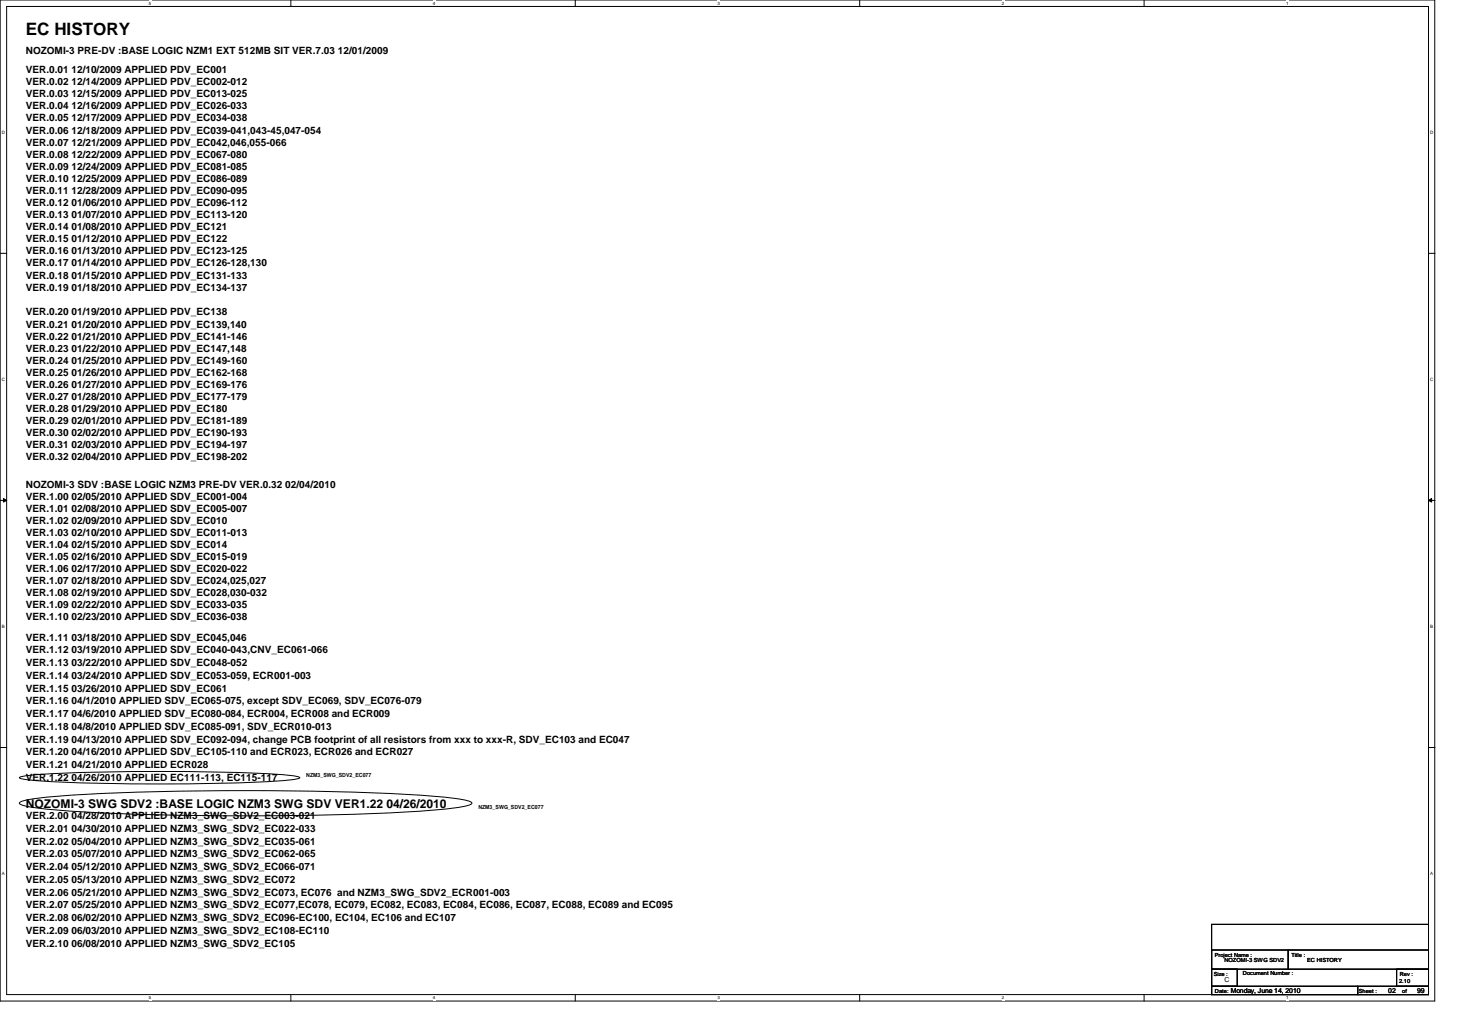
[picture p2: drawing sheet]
<svg xmlns="http://www.w3.org/2000/svg" width="297mm" height="210mm" viewBox="0 0 297 210" stroke-linecap="round" stroke-linejoin="round" font-family="sans-serif">
<defs><g id="words">
<text font-size="3.5" x="5.2" y="7.1">EC HISTORY</text>
<text font-size="2.5" x="5.2" y="164.2">NOZOMI-3 SWG SDV2 :BASE LOGIC NZM3 SWG SDV VER1.22 04/26/2010</text>
<g font-size="2">
<text x="5.2" y="11">NOZOMI-3 PRE-DV :BASE LOGIC NZM1 EXT 512MB SIT VER.7.03 12/01/2009</text>
<text x="5.2" y="14.9">VER.0.01 12/10/2009 APPLIED PDV_EC001</text>
<text x="5.2" y="17.3">VER.0.02 12/14/2009 APPLIED PDV_EC002-012</text>
<text x="5.2" y="19.8">VER.0.03 12/15/2009 APPLIED PDV_EC013-025</text>
<text x="5.2" y="22.2">VER.0.04 12/16/2009 APPLIED PDV_EC026-033</text>
<text x="5.2" y="24.7">VER.0.05 12/17/2009 APPLIED PDV_EC034-038</text>
<text x="5.2" y="27.1">VER.0.06 12/18/2009 APPLIED PDV_EC039-041,043-45,047-054</text>
<text x="5.2" y="29.6">VER.0.07 12/21/2009 APPLIED PDV_EC042,046,055-066</text>
<text x="5.2" y="32">VER.0.08 12/22/2009 APPLIED PDV_EC067-080</text>
<text x="5.2" y="34.5">VER.0.09 12/24/2009 APPLIED PDV_EC081-085</text>
<text x="5.2" y="37">VER.0.10 12/25/2009 APPLIED PDV_EC086-089</text>
<text x="5.2" y="39.4">VER.0.11 12/28/2009 APPLIED PDV_EC090-095</text>
<text x="5.2" y="41.9">VER.0.12 01/06/2010 APPLIED PDV_EC096-112</text>
<text x="5.2" y="44.3">VER.0.13 01/07/2010 APPLIED PDV_EC113-120</text>
<text x="5.2" y="46.8">VER.0.14 01/08/2010 APPLIED PDV_EC121</text>
<text x="5.2" y="49.2">VER.0.15 01/12/2010 APPLIED PDV_EC122</text>
<text x="5.2" y="51.7">VER.0.16 01/13/2010 APPLIED PDV_EC123-125</text>
<text x="5.2" y="54.1">VER.0.17 01/14/2010 APPLIED PDV_EC126-128,130</text>
<text x="5.2" y="56.6">VER.0.18 01/15/2010 APPLIED PDV_EC131-133</text>
<text x="5.2" y="59.1">VER.0.19 01/18/2010 APPLIED PDV_EC134-137</text>
<text x="5.2" y="64.1">VER.0.20 01/19/2010 APPLIED PDV_EC138</text>
<text x="5.2" y="66.5">VER.0.21 01/20/2010 APPLIED PDV_EC139,140</text>
<text x="5.2" y="69">VER.0.22 01/21/2010 APPLIED PDV_EC141-146</text>
<text x="5.2" y="71.5">VER.0.23 01/22/2010 APPLIED PDV_EC147,148</text>
<text x="5.2" y="73.9">VER.0.24 01/25/2010 APPLIED PDV_EC149-160</text>
<text x="5.2" y="76.4">VER.0.25 01/26/2010 APPLIED PDV_EC162-168</text>
<text x="5.2" y="78.8">VER.0.26 01/27/2010 APPLIED PDV_EC169-176</text>
<text x="5.2" y="81.3">VER.0.27 01/28/2010 APPLIED PDV_EC177-179</text>
<text x="5.2" y="83.7">VER.0.28 01/29/2010 APPLIED PDV_EC180</text>
<text x="5.2" y="86.2">VER.0.29 02/01/2010 APPLIED PDV_EC181-189</text>
<text x="5.2" y="88.6">VER.0.30 02/02/2010 APPLIED PDV_EC190-193</text>
<text x="5.2" y="91.1">VER.0.31 02/03/2010 APPLIED PDV_EC194-197</text>
<text x="5.2" y="93.6">VER.0.32 02/04/2010 APPLIED PDV_EC198-202</text>
<text x="5.2" y="99.1">NOZOMI-3 SDV :BASE LOGIC NZM3 PRE-DV VER.0.32 02/04/2010</text>
<text x="5.2" y="101.5">VER.1.00 02/05/2010 APPLIED SDV_EC001-004</text>
<text x="5.2" y="104">VER.1.01 02/08/2010 APPLIED SDV_EC005-007</text>
<text x="5.2" y="106.4">VER.1.02 02/09/2010 APPLIED SDV_EC010</text>
<text x="5.2" y="108.9">VER.1.03 02/10/2010 APPLIED SDV_EC011-013</text>
<text x="5.2" y="111.3">VER.1.04 02/15/2010 APPLIED SDV_EC014</text>
<text x="5.2" y="113.8">VER.1.05 02/16/2010 APPLIED SDV_EC015-019</text>
<text x="5.2" y="116.2">VER.1.06 02/17/2010 APPLIED SDV_EC020-022</text>
<text x="5.2" y="118.7">VER.1.07 02/18/2010 APPLIED SDV_EC024,025,027</text>
<text x="5.2" y="121.2">VER.1.08 02/19/2010 APPLIED SDV_EC028,030-032</text>
<text x="5.2" y="123.6">VER.1.09 02/22/2010 APPLIED SDV_EC033-035</text>
<text x="5.2" y="126.1">VER.1.10 02/23/2010 APPLIED SDV_EC036-038</text>
<text x="5.2" y="130.2">VER.1.11 03/18/2010 APPLIED SDV_EC045,046</text>
<text x="5.2" y="132.8">VER.1.12 03/19/2010 APPLIED SDV_EC040-043,CNV_EC061-066</text>
<text x="5.2" y="135.3">VER.1.13 03/22/2010 APPLIED SDV_EC048-052</text>
<text x="5.2" y="137.9">VER.1.14 03/24/2010 APPLIED SDV_EC053-059, ECR001-003</text>
<text x="5.2" y="140.5">VER.1.15 03/26/2010 APPLIED SDV_EC061</text>
<text x="5.2" y="143.1">VER.1.16 04/1/2010 APPLIED SDV_EC065-075, except SDV_EC069, SDV_EC076-079</text>
<text x="5.2" y="145.7">VER.1.17 04/6/2010 APPLIED SDV_EC080-084, ECR004, ECR008 and ECR009</text>
<text x="5.2" y="148.3">VER.1.18 04/8/2010 APPLIED SDV_EC085-091, SDV_ECR010-013</text>
<text x="5.2" y="150.9">VER.1.19 04/13/2010 APPLIED SDV_EC092-094, change PCB footprint of all resistors from xxx to xxx-R, SDV_EC103 and EC047</text>
<text x="5.2" y="153.5">VER.1.20 04/16/2010 APPLIED SDV_EC105-110 and ECR023, ECR026 and ECR027</text>
<text x="5.2" y="156.1">VER.1.21 04/21/2010 APPLIED ECR028</text>
<text x="5.2" y="158.7">VER.1.22 04/26/2010 APPLIED EC111-113, EC115-117</text>
<text x="5.2" y="166.5">VER.2.00 04/28/2010 APPLIED NZM3_SWG_SDV2_EC003-021</text>
<text x="5.2" y="169">VER.2.01 04/30/2010 APPLIED NZM3_SWG_SDV2_EC022-033</text>
<text x="5.2" y="171.6">VER.2.02 05/04/2010 APPLIED NZM3_SWG_SDV2_EC035-061</text>
<text x="5.2" y="174.2">VER.2.03 05/07/2010 APPLIED NZM3_SWG_SDV2_EC062-065</text>
<text x="5.2" y="176.8">VER.2.04 05/12/2010 APPLIED NZM3_SWG_SDV2_EC066-071</text>
<text x="5.2" y="179.4">VER.2.05 05/13/2010 APPLIED NZM3_SWG_SDV2_EC072</text>
<text x="5.2" y="182">VER.2.06 05/21/2010 APPLIED NZM3_SWG_SDV2_EC073, EC076 and NZM3_SWG_SDV2_ECR001-003</text>
<text x="5.2" y="184.6">VER.2.07 05/25/2010 APPLIED NZM3_SWG_SDV2_EC077,EC078, EC079, EC082, EC083, EC084, EC086, EC087, EC088, EC089 and EC095</text>
<text x="5.2" y="187.2">VER.2.08 06/02/2010 APPLIED NZM3_SWG_SDV2_EC096-EC100, EC104, EC106 and EC107</text>
<text x="5.2" y="189.7">VER.2.09 06/03/2010 APPLIED NZM3_SWG_SDV2_EC108-EC110</text>
<text x="5.2" y="192.4">VER.2.10 06/08/2010 APPLIED NZM3_SWG_SDV2_EC105</text>
</g>
<g font-size="1.4">
<text x="248.8" y="199.5">C</text>
<text x="250.1" y="201.7">Monday, June 14, 2010</text>
<text x="282.1" y="201.7">02</text>
<text x="287.9" y="201.7">99</text>
</g>
<g font-size="1.1">
<text x="62.2" y="157.8">NZM3_SWG_SDV2_EC077</text>
<text x="97.2" y="164.3">NZM3_SWG_SDV2_EC077</text>
<text x="246.8" y="194.4">Project Name :</text>
<text x="248.8" y="195.4">NOZOMI-3 SWG SDV2</text>
<text x="262.4" y="194.5">Title :</text>
<text x="265.6" y="195.4">EC HISTORY</text>
<text x="246.6" y="198.3">Size :</text>
<text x="246.8" y="201.8">Date:</text>
<text x="252.5" y="198.2">Document Number :</text>
<text x="276.1" y="201.8">Sheet :</text>
<text x="284.3" y="199.8">2.10</text>
<text x="284.4" y="198.3">Rev :</text>
<text x="284.9" y="201.8">of</text>
</g>
<g font-size=".9">
<text x="30.2" y="1">5</text>
<text x="88" y="1">4</text>
<text x="145.8" y="1">3</text>
<text x="203.5" y="1">2</text>
<text x="261.3" y="1">1</text>
<text x=".4" y="27.2">D</text>
<text x="290.6" y="27.2">D</text>
<text x=".4" y="77.3">C</text>
<text x="290.6" y="77.3">C</text>
<text x=".4" y="127.6">B</text>
<text x="290.6" y="127.6">B</text>
<text x=".4" y="177.8">A</text>
<text x="290.6" y="177.8">A</text>
<text x="30.2" y="203.1">5</text>
<text x="88" y="203.1">4</text>
<text x="145.8" y="203.1">3</text>
<text x="203.5" y="203.1">2</text>
<text x="261.3" y="203.1">1</text>
</g>
</g></defs>
<path d="M0 0h291.5v203.4h-291.5zM1.4 1.3h288.8v200.8h-288.8z" fill="none" stroke="#000" stroke-width=".2"/>
<g fill="#fff">
<path d="M30.2 .2h.5v1h-.5z"/>
<path d="M30.2 202.3h.5v1h-.5z"/>
</g>
<path d="M59.1 0v1.3M59.1 202.1v1.3" fill="none" stroke="#000" stroke-width=".2"/>
<g fill="#fff">
<path d="M88 .2h.5v1h-.5z"/>
<path d="M88 202.3h.5v1h-.5z"/>
</g>
<path d="M116.9 0v1.3M116.9 202.1v1.3" fill="none" stroke="#000" stroke-width=".2"/>
<g fill="#fff">
<path d="M145.8 .2h.5v1h-.5z"/>
<path d="M145.8 202.3h.5v1h-.5z"/>
</g>
<path d="M174.7 0v1.3M174.7 202.1v1.3" fill="none" stroke="#000" stroke-width=".2"/>
<g fill="#fff">
<path d="M203.5 .2h.5v1h-.5z"/>
<path d="M203.5 202.3h.5v1h-.5z"/>
</g>
<path d="M232.4 0v1.3M232.4 202.1v1.3" fill="none" stroke="#000" stroke-width=".2"/>
<g fill="#fff">
<path d="M261.3 .2h.5v1h-.5z"/>
<path d="M261.3 202.3h.5v1h-.5z"/>
<path d="M.4 26.4h.6v1h-.6z"/>
<path d="M290.6 26.4h.6v1h-.6z"/>
<path d="M.4 76.5h.6v1.1h-.6z"/>
<path d="M290.6 76.5h.6v1.1h-.6z"/>
</g>
<path d="M0 51.5h1.4M290.2 51.5h1.3" fill="none" stroke="#000" stroke-width=".2"/>
<g fill="#fff">
<path d="M.4 126.7h.6v1.1h-.6z"/>
<path d="M290.6 126.7h.6v1.1h-.6z"/>
</g>
<path d="M0 101.7h1.4M.7 101.3l.7 .4-.7 .3zM290.2 101.7l.7-.4v.7zM290.2 101.7h1.3" fill="none" stroke="#000" stroke-width=".2"/>
<path d="M.7 101.3l.7 .4-.7 .3zM290.2 101.7l.7-.4v.7z" fill="#000"/>
<g fill="#fff">
<path d="M.4 177h.5v1h-.5z"/>
<path d="M290.6 177h.5v1h-.5z"/>
</g>
<path d="M0 151.9h1.4M3.9 158l.2-.1a75.9 75.9 0 0 1 13.2-1 449.5 449.5 0 0 1 41.6 .7l1.9 .3 .1 .1-.1 .1a115.5 115.5 0 0 1-17.9 1.1 365.5 365.5 0 0 1-37.8-.8zM290.2 151.9h1.3M4.1 163l.4-.2a93.3 93.3 0 0 1 16.6-1.6 671.8 671.8 0 0 1 66.7 .6l5.9 .6a2.98 2.98 0 0 1 2.2 .8 2.99 2.99 0 0 1-2.2 .8 287.8 287.8 0 0 1-33.3 1.7 518.3 518.3 0 0 1-51.8-1.4l-2.5-.3a2.98 2.98 0 0 1-2.2-.8zM246.2 196.9h5.2v3.5h-5.2zM246.2 193h15.5v3.9h-15.5zM246.2 187.8h44v14.3h-44zM261.7 193h28.5v3.9h-28.5zM283.8 196.9h6.4v3.5h-6.4zM246.2 200.4h29.6v1.7h-29.6zM275.8 200.4h14.4v1.7h-14.4z" fill="none" stroke="#000" stroke-width=".2"/>
<use href="#words"/>
</svg>
